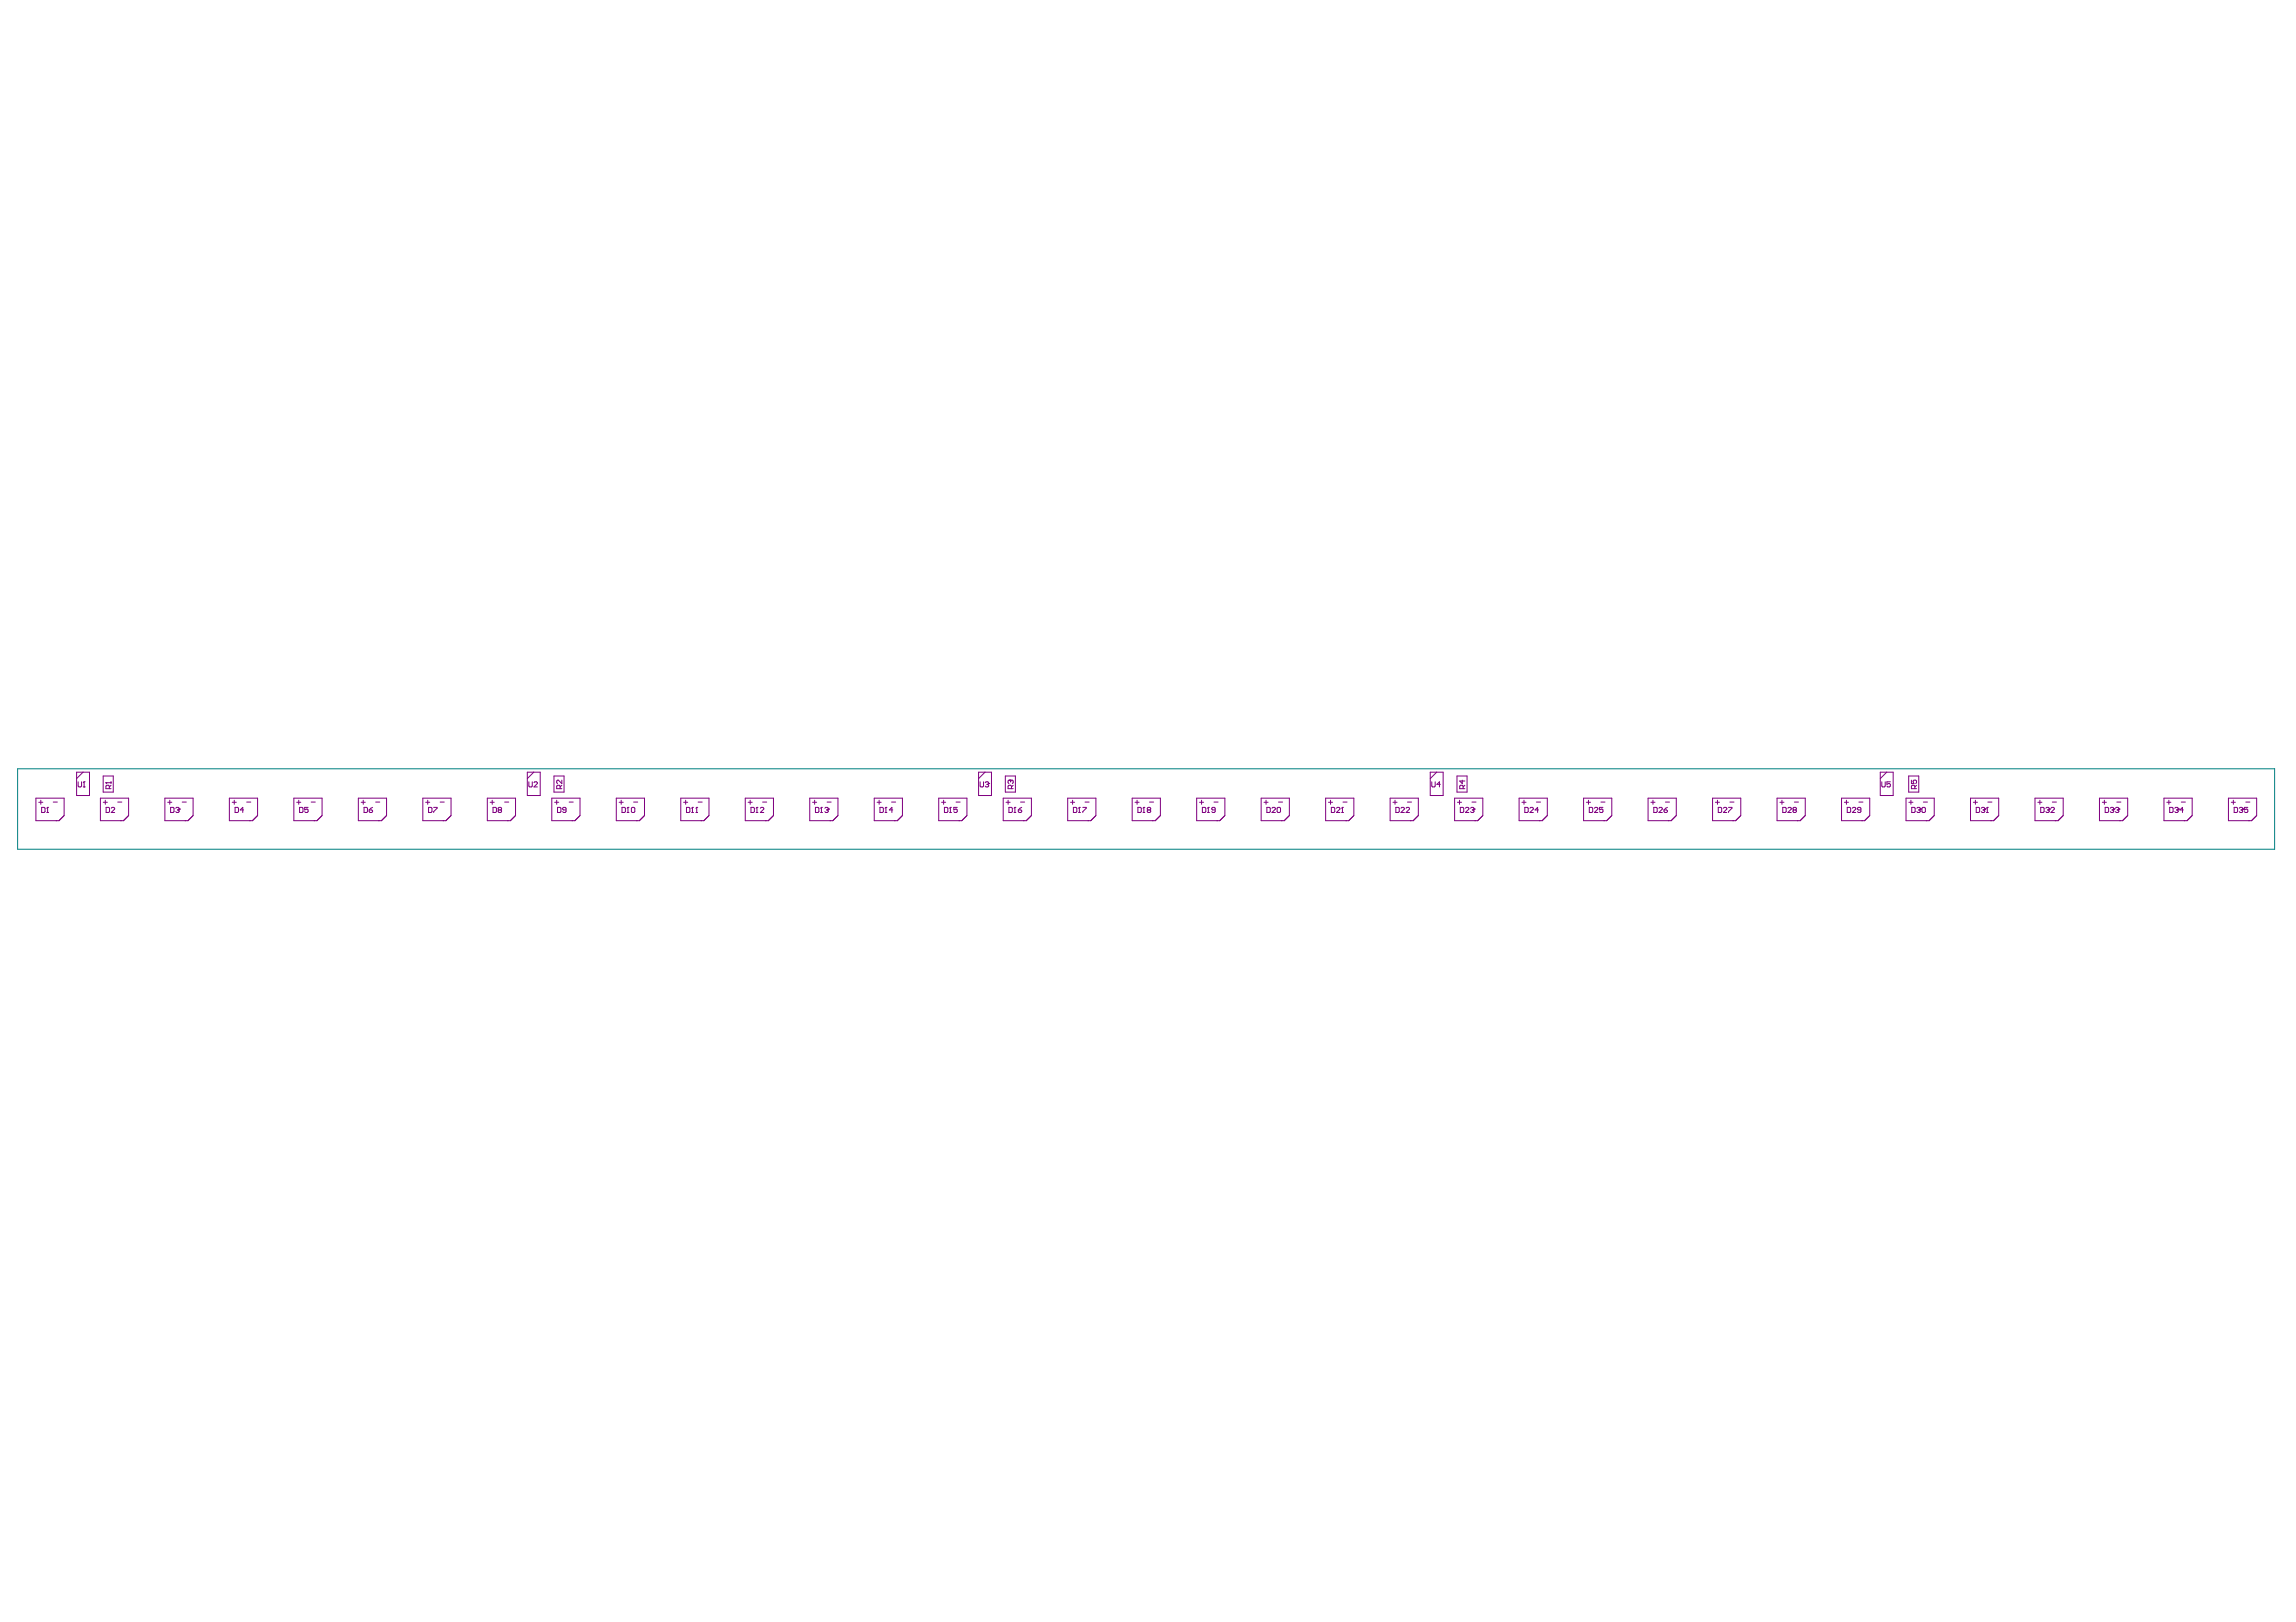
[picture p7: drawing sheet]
<svg xmlns="http://www.w3.org/2000/svg" width="297mm" height="210mm" viewBox="0 0 297 210" stroke-linecap="round" stroke-linejoin="round" font-family="sans-serif">
<g fill="none" stroke="#800080" stroke-width=".13">
<path d="M9.9 99.9h1.7v3h-1.7zM10.7 99.9l-.8 .9M68.2 99.9h1.7v3h-1.7zM69.1 99.9l-.9 .9M126.6 99.9h1.7v3h-1.7zM127.4 99.9l-.8 .9M185 99.9h1.7v3h-1.7zM185.9 99.9l-.9 .9M243.3 99.9h1.6v3h-1.6zM244.1 99.9l-.8 .9M4.6 103.3h3.7v2.2l-.7 .7h-3zM5 103.8h.5"/>
<path d="M5.3 103.6v.5M5.4 104.5h.3l.1 .1v.4l-.1 .1h-.3zM6 105.1h.3M6.2 104.5h.1M6.2 104.5v.6M6.2 104.5l-.2 .1M6.9 103.8h.5M10.1 101.2v.5l.1 .1h.2l.2-.1v-.5M10.8 101.8h.2M10.9 101.2h.1M10.9 101.2v.6M10.9 101.2l-.1 .1"/>
<path d="M13 103.3h3.6v2.2l-.6 .7h-3zM13.3 100.4h1.4v2.1h-1.4zM13.4 103.8h.5M13.6 103.6v.5M13.7 101.3h.1M13.7 101.3l.1 .1M13.7 101.3h.7M13.7 104.5h.4l.1 .1v.4l-.1 .1h-.4zM14.1 102.1v-.4l-.1-.1h-.2l-.1 .1v.4h.7M14.4 101.6l-.3 .2M14.4 101.2v.2M14.4 104.6l.1-.1h.2l.1 .1v.1l-.4 .4h.4"/>
<path d="M15.2 103.8h.6M21.3 103.3h3.7v2.2l-.7 .7h-3zM21.7 103.8h.5M22 103.6v.5M22.1 104.5h.3l.1 .1v.4l-.1 .1h-.3zM22.7 104.6l.1-.1h.3l.1 .2M23 104.8h.1M23.1 104.8l.1 .1-.1 .2h-.3l-.1-.1M23.2 104.7h.1M23.2 104.7l-.1 .1M23.6 103.8h.5M29.7 103.3h3.6v2.2l-.6 .7h-3z"/>
<path d="M30 103.8h.6M30.3 103.6v.5M30.4 104.5h.3l.2 .1v.4l-.2 .1h-.3zM31.5 104.8h-.4l.3-.3v.6M31.9 103.8h.5M38 103.3h3.7v2.2l-.7 .7h-3zM38.4 103.8h.5M38.7 103.6v.5M38.8 104.5h.3l.1 .1v.4l-.1 .1h-.3zM39.9 104.5h-.5v.3l.2-.1 .3 .1v.2l-.2 .1h-.2l-.1-.1M40.3 103.8h.5M46.4 103.3h3.6v2.2l-.7 .7h-2.9z"/>
<path d="M46.7 103.8h.6M47 103.6v.5M47.1 104.5h.3l.1 .1v.4l-.1 .1h-.3zM47.8 104.8h.3l.1 .2-.1 .1h-.2l-.1-.1zM48.2 104.5l-.4 .3M48.6 103.8h.5M54.7 103.3h3.7v2.2l-.7 .7h-3zM55.1 103.8h.5M55.3 103.6v.5M55.4 104.5h.4l.1 .1v.4l-.1 .1h-.4zM56.1 104.5h.4l-.4 .6M56.9 103.8h.6"/>
<path d="M63 103.3h3.7v2.2l-.7 .7h-3zM63.4 103.8h.5M63.7 103.6v.5M63.8 104.5h.3l.1 .1v.4l-.1 .1h-.3zM64.6 104.8l-.2 .1 .2 .2h.2l.1-.1-.1-.2M64.6 104.8l-.2-.1 .2-.2h.2l.1 .1-.1 .2M64.6 104.8h.2M65.3 103.8h.5M68.4 101.2v.5l.1 .1h.3l.1-.1v-.5M69.1 101.3l.1-.1h.2l.1 .1v.1l-.4 .4h.4M71.4 103.3h3.6v2.2l-.6 .7h-3zM71.7 100.4h1.3v2.1h-1.3z"/>
<path d="M71.8 103.8h.5M72 103.6v.5M72.1 104.5h.4l.1 .1v.4l-.1 .1h-.4zM72.5 102.1v-.4l-.1-.1h-.3l-.1 .1v.4h.7M72.7 101v.4l-.5-.4-.2 .1v.2l.1 .1M72.7 101.6l-.2 .2M73.2 104.8h-.3l-.1-.1 .1-.2h.2l.1 .1v.4l-.1 .1h-.2l-.1-.1M73.6 103.8h.6M79.7 103.3h3.7v2.2l-.7 .7h-3zM80.1 103.8h.5M80.4 103.6v.5M80.5 104.5h.3l.1 .1v.4l-.1 .1h-.3z"/>
<path d="M81.1 105.1h.3M81.2 104.5h.1M81.2 104.5v.6M81.2 104.5l-.1 .1M81.7 104.6l.1-.1h.2l.1 .1v.4l-.1 .1h-.2l-.1-.1zM82 103.8h.5M88.1 103.3h3.6v2.2l-.6 .7h-3zM88.4 103.8h.6M88.7 103.6v.5M88.8 104.5h.3l.2 .1v.4l-.2 .1h-.3zM89.5 105.1h.2M89.6 104.5h.1"/>
<path d="M89.6 104.5v.6M89.6 104.5l-.1 .1M90 105.1h.2M90.1 104.5h.1M90.1 104.5v.6M90.1 104.5l-.1 .1M90.3 103.8h.5M96.4 103.3h3.7v2.2l-.7 .7h-3zM96.8 103.8h.5M97 103.6v.5M97.2 104.5h.3l.1 .1v.4l-.1 .1h-.3zM97.8 105.1h.2"/>
<path d="M97.9 104.5h.1M97.9 104.5v.6M97.9 104.5l-.1 .1M98.4 104.6l.1-.1h.2l.1 .1v.1l-.4 .4h.4M98.7 103.8h.5M104.8 103.3h3.6v2.2l-.7 .7h-2.9zM105.1 103.8h.6M105.4 103.6v.5M105.5 104.5h.3l.1 .1v.4l-.1 .1h-.3zM106.2 105.1h.2M106.3 104.5h.1M106.3 104.5v.6"/>
<path d="M106.3 104.5l-.1 .1M106.7 104.6l.1-.1h.2l.2 .2M106.9 104.8h.1M107 103.8h.5M107 104.8l.2 .1-.2 .2h-.2l-.1-.1M107.2 104.7h.1M107.2 104.7l-.2 .1M113.1 103.3h3.7v2.2l-.7 .7h-3zM113.5 103.8h.5M113.7 103.6v.5M113.8 104.5h.4l.1 .1v.4l-.1 .1h-.4zM114.5 105.1h.2"/>
<path d="M114.6 104.5h.1M114.6 104.5v.6M114.6 104.5l-.1 .1M115.3 103.8h.6M115.5 104.8h-.4l.3-.3v.6M121.4 103.3h3.7v2.2l-.7 .7h-3zM121.8 103.8h.5M122.1 103.6v.5M122.2 104.5h.3l.1 .1v.4l-.1 .1h-.3zM122.8 105.1h.3M123 104.5h.1M123 104.5v.6"/>
<path d="M123 104.5l-.2 .1M123.7 103.8h.5M123.8 104.5h-.4v.3l.2-.1 .2 .1v.2l-.1 .1h-.2l-.1-.1M126.8 101.2v.5l.1 .1h.2l.1-.1v-.5M127.5 101.3l.1-.1h.2l.1 .2M127.7 101.5h.1M127.8 101.5l.1 .1-.1 .2h-.2l-.1-.1M127.9 101.4h.1M127.9 101.4l-.1 .1M129.8 103.3h3.6v2.2l-.6 .7h-3zM130.1 100.4h1.3v2.1h-1.3zM130.2 103.8h.5"/>
<path d="M130.4 103.6v.5M130.5 104.5h.4l.1 .1v.4l-.1 .1h-.4zM130.6 101h.1M130.6 101l-.2 .1v.2l.1 .1M130.6 101l.1 .1M130.7 101.1l.2-.1 .2 .1v.2l-.1 .1M130.7 101.1v.1M130.9 102.1v-.4l-.2-.1h-.2l-.1 .1v.4h.7M131.1 101.6l-.2 .2M131.2 105.1h.2M131.3 104.5h.1M131.3 104.5v.6"/>
<path d="M131.3 104.5l-.1 .1M131.7 104.8h.4l.1 .2-.1 .1h-.2l-.2-.1zM132 103.8h.6M132.2 104.5l-.5 .3M138.1 103.3h3.7v2.2l-.7 .7h-3zM138.5 103.8h.5M138.8 103.6v.5M138.9 104.5h.3l.1 .1v.4l-.1 .1h-.3zM139.5 105.1h.3M139.6 104.5h.1M139.6 104.5v.6M139.6 104.5l-.1 .1"/>
<path d="M140.1 104.5h.4l-.4 .6M140.4 103.8h.5M146.5 103.3h3.6v2.2l-.6 .7h-3zM146.8 103.8h.6M147.1 103.6v.5M147.2 104.5h.3l.2 .1v.4l-.2 .1h-.3zM147.9 105.1h.2M148 104.5h.1M148 104.5v.6M148 104.5l-.1 .1M148.5 104.8l-.1 .1 .1 .2h.3l.1-.1-.1-.2M148.5 104.8l-.1-.1 .1-.2h.3l.1 .1-.1 .2"/>
<path d="M148.5 104.8h.3M148.7 103.8h.5M154.8 103.3h3.7v2.2l-.7 .7h-3zM155.2 103.8h.5M155.4 103.6v.5M155.6 104.5h.3l.1 .1v.4l-.1 .1h-.3zM156.2 105.1h.2M156.3 104.5h.1M156.3 104.5v.6M156.3 104.5l-.1 .1M157.1 103.8h.5M157.2 104.8h-.3l-.1-.1 .1-.2h.2l.1 .1v.4l-.1 .1h-.2l-.1-.1"/>
<path d="M163.2 103.3h3.6v2.2l-.7 .7h-2.9zM163.5 103.8h.6M163.8 103.6v.5M163.9 104.5h.3l.1 .1v.4l-.1 .1h-.3zM164.6 104.6l.1-.1h.2l.1 .1v.1l-.4 .4h.4M165.2 104.6l.1-.1h.3l.1 .1v.4l-.1 .1h-.3l-.1-.1zM165.4 103.8h.5M171.5 103.3h3.7v2.2l-.7 .7h-3zM171.9 103.8h.5M172.1 103.6v.5M172.2 104.5h.4l.1 .1v.4l-.1 .1h-.4zM172.9 104.6l.1-.1h.2l.1 .1v.1l-.4 .4h.4"/>
<path d="M173.6 105.1h.2M173.7 104.5h.1M173.7 104.5v.6M173.7 104.5l-.1 .1M173.7 103.8h.6M179.8 103.3h3.7v2.2l-.7 .7h-3zM180.2 103.8h.5M180.5 103.6v.5M180.6 104.5h.3l.1 .1v.4l-.1 .1h-.3zM181.2 104.6l.2-.1h.2l.1 .1v.1l-.5 .4h.5M181.9 104.6l.1-.1h.2l.1 .1v.1l-.4 .4h.4M182.1 103.8h.5"/>
<path d="M185.2 101.2v.5l.1 .1h.3l.1-.1v-.5M186.3 101.5h-.4l.3-.3v.6M188.2 103.3h3.6v2.2l-.6 .7h-3zM188.5 100.4h1.3v2.1h-1.3zM188.6 103.8h.5M188.8 103.6v.5M188.9 104.5h.4l.1 .1v.4l-.1 .1h-.4zM189.2 101v.4l-.4-.3h.7M189.3 102.1v-.4l-.1-.1h-.2l-.2 .1v.4h.7M189.5 101.6l-.2 .2M189.6 104.6l.1-.1h.2l.1 .1v.1l-.4 .4h.4M190.2 104.6l.2-.1h.2l.1 .2"/>
<path d="M190.4 103.8h.6M190.5 104.8h.1M190.6 104.8l.1 .1-.1 .2h-.2l-.2-.1M190.7 104.7h.1M190.7 104.7l-.1 .1M196.5 103.3h3.7v2.2l-.7 .7h-3zM196.9 103.8h.5M197.2 103.6v.5M197.3 104.5h.3l.1 .1v.4l-.1 .1h-.3zM197.9 104.6l.1-.1h.3l.1 .1v.1l-.5 .4h.5M198.8 103.8h.5M199 104.8h-.4l.3-.3v.6"/>
<path d="M204.9 103.3h3.6v2.2l-.6 .7h-3zM205.2 103.8h.6M205.5 103.6v.5M205.6 104.5h.3l.2 .1v.4l-.2 .1h-.3zM206.3 104.6l.1-.1h.2l.1 .1v.1l-.4 .4h.4M207.1 103.8h.5M207.4 104.5h-.5v.3l.4-.1 .1 .1v.2l-.1 .1h-.3l-.1-.1M213.2 103.3h3.7v2.2l-.7 .7h-3zM213.6 103.8h.5M213.8 103.6v.5M214 104.5h.3l.1 .1v.4l-.1 .1h-.3zM214.6 104.6l.1-.1h.2l.2 .1v.1l-.5 .4h.5"/>
<path d="M215.3 104.8h.3l.1 .2-.1 .1h-.2l-.1-.1zM215.5 103.8h.5M215.7 104.5l-.4 .3M221.6 103.3h3.6v2.2l-.7 .7h-2.9zM221.9 103.8h.6M222.2 103.6v.5M222.3 104.5h.3l.1 .1v.4l-.1 .1h-.3zM223 104.6l.1-.1h.2l.1 .1v.1l-.4 .4h.4M223.6 104.5h.5l-.5 .6M223.8 103.8h.5M229.9 103.3h3.7v2.2l-.7 .7h-3zM230.3 103.8h.5"/>
<path d="M230.5 103.6v.5M230.6 104.5h.4l.1 .1v.4l-.1 .1h-.4zM231.3 104.6l.1-.1h.2l.1 .1v.1l-.4 .4h.4M232.1 104.8l-.1 .1 .1 .2h.2l.1-.1-.1-.2M232.1 104.8l-.1-.1 .1-.2h.2l.1 .1-.1 .2M232.1 104.8h.2M232.1 103.8h.6M238.2 103.3h3.7v2.2l-.7 .7h-3zM238.6 103.8h.5M238.9 103.6v.5M239 104.5h.3l.1 .1v.4l-.1 .1h-.3zM239.6 104.6l.2-.1h.2l.1 .1v.1l-.5 .4h.5"/>
<path d="M240.5 103.8h.5M240.7 104.8h-.3l-.1-.1 .1-.2h.2l.1 .1v.4l-.1 .1h-.2l-.1-.1M243.5 101.2v.5l.1 .1h.2l.1-.1v-.5M244.6 101.2h-.5v.3l.2-.1 .3 .1v.2l-.2 .1h-.2l-.1-.1M246.6 103.3h3.6v2.2l-.6 .7h-3zM246.9 100.4h1.3v2.1h-1.3zM247 103.8h.5M247.2 103.6v.5M247.3 101v.4h.3l-.1-.2 .1-.2h.2l.1 .1v.2l-.1 .1M247.3 104.5h.4l.1 .1v.4l-.1 .1h-.4zM247.7 102.1v-.4l-.1-.1h-.2l-.1 .1v.4h.6M247.9 101.6l-.2 .2"/>
<path d="M248 104.6l.1-.1h.2l.1 .2M248.2 104.8h.1M248.3 104.8l.1 .1-.1 .2h-.2l-.1-.1M248.4 104.7h.1M248.4 104.7l-.1 .1M248.6 104.6l.2-.1h.2l.1 .1v.4l-.1 .1h-.2l-.2-.1zM248.8 103.8h.6M254.9 103.3h3.7v2.2l-.7 .7h-3zM255.3 103.8h.5M255.6 103.6v.5M255.7 104.5h.3l.1 .1v.4l-.1 .1h-.3zM256.3 104.6l.1-.1h.3l.1 .2"/>
<path d="M256.6 104.8h.1M256.7 104.8l.1 .1-.1 .2h-.3l-.1-.1M256.8 104.7h.1M256.8 104.7l-.1 .1M257 105.1h.2M257.1 104.5h.1M257.1 104.5v.6M257.1 104.5l-.1 .1M257.2 103.8h.5M263.3 103.3h3.6v2.2l-.6 .7h-3zM263.6 103.8h.6M263.9 103.6v.5"/>
<path d="M264 104.5h.3l.2 .1v.4l-.2 .1h-.3zM264.7 104.6l.1-.1h.2l.1 .2M264.9 104.8h.1M265 104.8l.1 .1-.1 .2h-.2l-.1-.1M265.1 104.7h.1M265.1 104.7l-.1 .1M265.3 104.6l.1-.1h.3l.1 .1v.1l-.5 .4h.5M265.5 103.8h.5M271.6 103.3h3.7v2.2l-.7 .7h-3zM272 103.8h.5M272.2 103.6v.5M272.4 104.5h.3l.1 .1v.4l-.1 .1h-.3z"/>
<path d="M273 104.6l.1-.1h.2l.2 .2M273.2 104.8h.1M273.3 104.8l.2 .1-.2 .2h-.2l-.1-.1M273.5 104.7h.1M273.5 104.7l-.2 .1M273.7 104.6l.1-.1h.2l.1 .2M273.9 103.8h.5M273.9 104.8h.1M274 104.8l.1 .1-.1 .2h-.2l-.1-.1M274.1 104.7h.1M274.1 104.7l-.1 .1M280 103.3h3.6v2.2l-.7 .7h-2.9z"/>
<path d="M280.3 103.8h.6M280.6 103.6v.5M280.7 104.5h.3l.1 .1v.4l-.1 .1h-.3zM281.4 104.6l.1-.1h.2l.1 .2M281.6 104.8h.1M281.7 104.8l.1 .1-.1 .2h-.2l-.1-.1M281.8 104.7h.1M281.8 104.7l-.1 .1M282.2 103.8h.5M282.5 104.8h-.5l.4-.3v.6M288.3 103.3h3.6v2.2l-.6 .7h-3zM288.7 103.8h.5"/>
<path d="M288.9 103.6v.5M289 104.5h.4l.1 .1v.4l-.1 .1h-.4zM289.7 104.6l.1-.1h.2l.1 .2M289.9 104.8h.1M290 104.8l.1 .1-.1 .2h-.2l-.1-.1M290.1 104.7h.1M290.1 104.7l-.1 .1M290.5 103.8h.6M290.8 104.5h-.4v.3l.2-.1 .2 .1v.2l-.1 .1h-.2l-.1-.1"/>
</g>
<path d="M2.3 99.5h292v10.4h-292z" fill="none" stroke="#008080" stroke-width=".13"/>
</svg>
